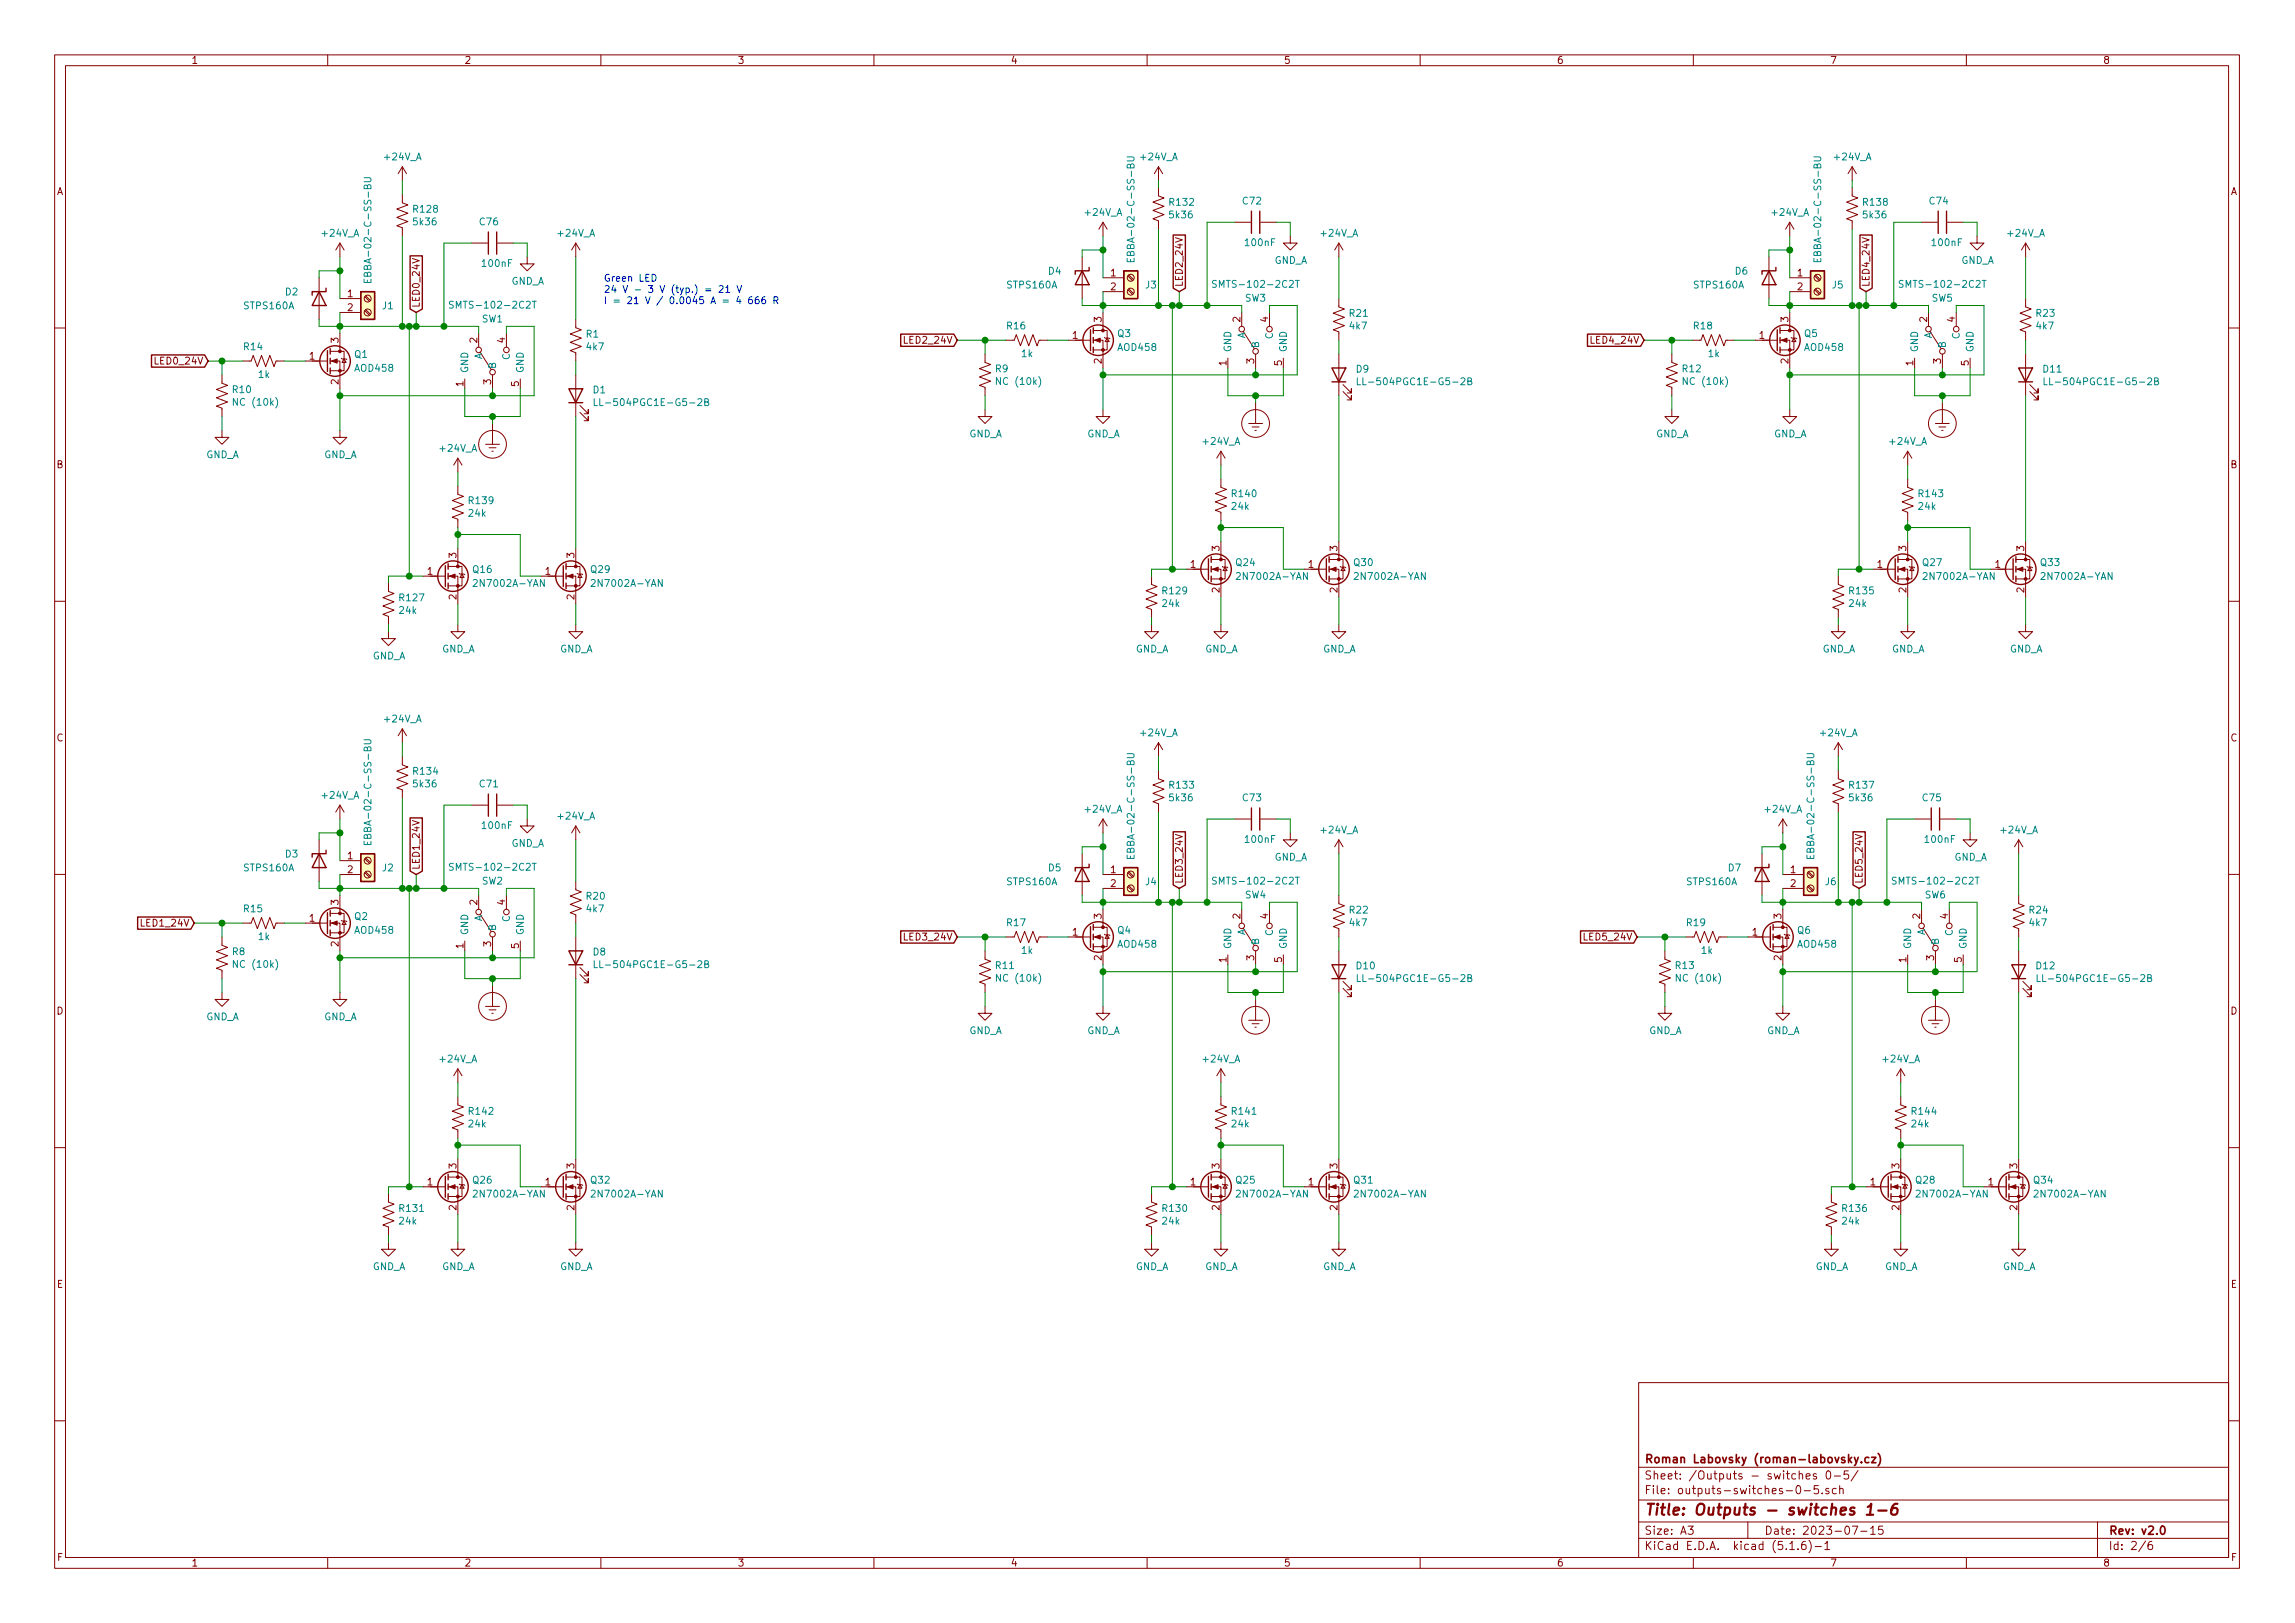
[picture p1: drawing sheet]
<svg xmlns="http://www.w3.org/2000/svg" width="420mm" height="297mm" viewBox="0 0 420 297" stroke-linecap="round" stroke-linejoin="round" font-family="sans-serif">
<defs><g id="words">
<text font-size="2.8" fill="#840000" x="301" y="277.3">Title: Outputs - switches 1-6</text>
<g font-size="2.1" fill="#840000">
<text x="301" y="267.8">Roman Labovsky (roman-labovsky.cz)</text>
<text x="301" y="273.5">File: outputs-switches-0-5.sch</text>
<text x="301" y="270.8">Sheet: /Outputs - switches 0-5/</text>
<text x="301" y="280.9">Size: A3</text>
<text x="323" y="280.9">Date: 2023-07-15</text>
<text x="386" y="280.9">Rev: v2.0</text>
<text x="301" y="283.7">KiCad E.D.A. kicad (5.1.6)-1</text>
<text x="386" y="283.7">Id: 2/6</text>
</g>
<g font-size="1.8" fill="#840000">
<text x="35" y="11.7">1</text>
<text x="85" y="11.7">2</text>
<text x="135" y="11.7">3</text>
<text x="185" y="11.7">4</text>
<text x="235" y="11.7">5</text>
<text x="285" y="11.7">6</text>
<text x="335" y="11.7">7</text>
<text x="385" y="11.7">8</text>
<text x="10.4" y="35.7">A</text>
<text x="408.4" y="35.7">A</text>
<text x="203.4" y="50.6">1</text>
<text x="203.4" y="53.1">2</text>
<text x="216.5" y="52.6" transform="rotate(-90 216.5 52.6)">LED2_24V</text>
<text x="329.1" y="50.6">1</text>
<text x="329.1" y="53.1">2</text>
<text x="342.3" y="52.6" transform="rotate(-90 342.3 52.6)">LED4_24V</text>
<text x="63.7" y="54.4">1</text>
<text x="63.7" y="56.9">2</text>
<text x="76.8" y="56.4" transform="rotate(-90 76.8 56.4)">LED0_24V</text>
<text x="201.7" y="58.9" transform="rotate(-90 201.7 58.9)">3</text>
<text x="227.1" y="58.9" transform="rotate(-90 227.1 58.9)">2</text>
<text x="232.2" y="58.9" transform="rotate(-90 232.2 58.9)">4</text>
<text x="327.4" y="58.9" transform="rotate(-90 327.4 58.9)">3</text>
<text x="352.8" y="58.9" transform="rotate(-90 352.8 58.9)">2</text>
<text x="357.9" y="58.9" transform="rotate(-90 357.9 58.9)">4</text>
<text x="56.7" y="65.8">1</text>
<text x="62" y="62.7" transform="rotate(-90 62 62.7)">3</text>
<text x="87.4" y="62.7" transform="rotate(-90 87.4 62.7)">2</text>
<text x="92.5" y="62.7" transform="rotate(-90 92.5 62.7)">4</text>
<text x="165.8" y="62.9">LED2_24V</text>
<text x="196.4" y="62">1</text>
<text x="291.5" y="62.9">LED4_24V</text>
<text x="322.1" y="62">1</text>
<text x="28.7" y="66.7">LED0_24V</text>
<text x="62" y="70.4" transform="rotate(-90 62 70.4)">2</text>
<text x="84.8" y="70.7" transform="rotate(-90 84.8 70.7)">1</text>
<text x="89.9" y="70.4" transform="rotate(-90 89.9 70.4)">3</text>
<text x="95" y="70.7" transform="rotate(-90 95 70.7)">5</text>
<text x="201.7" y="66.6" transform="rotate(-90 201.7 66.6)">2</text>
<text x="224.5" y="66.9" transform="rotate(-90 224.5 66.9)">1</text>
<text x="229.6" y="66.6" transform="rotate(-90 229.6 66.6)">3</text>
<text x="234.7" y="66.9" transform="rotate(-90 234.7 66.9)">5</text>
<text x="327.4" y="66.6" transform="rotate(-90 327.4 66.6)">2</text>
<text x="350.3" y="66.9" transform="rotate(-90 350.3 66.9)">1</text>
<text x="355.3" y="66.6" transform="rotate(-90 355.3 66.6)">3</text>
<text x="360.4" y="66.9" transform="rotate(-90 360.4 66.9)">5</text>
<text x="10.4" y="85.7">B</text>
<text x="408.4" y="85.7">B</text>
<text x="223.3" y="100.8" transform="rotate(-90 223.3 100.8)">3</text>
<text x="244.9" y="100.8" transform="rotate(-90 244.9 100.8)">3</text>
<text x="349" y="100.8" transform="rotate(-90 349 100.8)">3</text>
<text x="370.6" y="100.8" transform="rotate(-90 370.6 100.8)">3</text>
<text x="78.3" y="105.2">1</text>
<text x="83.6" y="102.1" transform="rotate(-90 83.6 102.1)">3</text>
<text x="99.8" y="105.2">1</text>
<text x="105.2" y="102.1" transform="rotate(-90 105.2 102.1)">3</text>
<text x="218" y="103.9">1</text>
<text x="239.5" y="103.9">1</text>
<text x="343.7" y="103.9">1</text>
<text x="365.3" y="103.9">1</text>
<text x="83.6" y="109.7" transform="rotate(-90 83.6 109.7)">2</text>
<text x="105.2" y="109.7" transform="rotate(-90 105.2 109.7)">2</text>
<text x="223.3" y="108.5" transform="rotate(-90 223.3 108.5)">2</text>
<text x="244.9" y="108.5" transform="rotate(-90 244.9 108.5)">2</text>
<text x="349" y="108.5" transform="rotate(-90 349 108.5)">2</text>
<text x="370.6" y="108.5" transform="rotate(-90 370.6 108.5)">2</text>
<text x="10.4" y="135.7">C</text>
<text x="408.4" y="135.7">C</text>
<text x="63.7" y="157.3">1</text>
<text x="63.7" y="159.8">2</text>
<text x="76.8" y="159.3" transform="rotate(-90 76.8 159.3)">LED1_24V</text>
<text x="203.4" y="159.8">1</text>
<text x="216.5" y="161.8" transform="rotate(-90 216.5 161.8)">LED3_24V</text>
<text x="327.8" y="159.8">1</text>
<text x="341" y="161.8" transform="rotate(-90 341 161.8)">LED5_24V</text>
<text x="62" y="165.6" transform="rotate(-90 62 165.6)">3</text>
<text x="87.4" y="165.6" transform="rotate(-90 87.4 165.6)">2</text>
<text x="92.5" y="165.6" transform="rotate(-90 92.5 165.6)">4</text>
<text x="203.4" y="162.3">2</text>
<text x="327.8" y="162.3">2</text>
<text x="26.1" y="169.6">LED1_24V</text>
<text x="56.7" y="168.7">1</text>
<text x="62" y="173.2" transform="rotate(-90 62 173.2)">2</text>
<text x="84.8" y="173.6" transform="rotate(-90 84.8 173.6)">1</text>
<text x="89.9" y="173.2" transform="rotate(-90 89.9 173.2)">3</text>
<text x="95" y="173.6" transform="rotate(-90 95 173.6)">5</text>
<text x="165.8" y="172.1">LED3_24V</text>
<text x="196.4" y="171.2">1</text>
<text x="201.7" y="168.2" transform="rotate(-90 201.7 168.2)">3</text>
<text x="227.1" y="168.2" transform="rotate(-90 227.1 168.2)">2</text>
<text x="232.2" y="168.2" transform="rotate(-90 232.2 168.2)">4</text>
<text x="290.3" y="172.1">LED5_24V</text>
<text x="320.8" y="171.2">1</text>
<text x="326.1" y="168.2" transform="rotate(-90 326.1 168.2)">3</text>
<text x="351.5" y="168.2" transform="rotate(-90 351.5 168.2)">2</text>
<text x="356.6" y="168.2" transform="rotate(-90 356.6 168.2)">4</text>
<text x="201.7" y="175.8" transform="rotate(-90 201.7 175.8)">2</text>
<text x="224.5" y="176.1" transform="rotate(-90 224.5 176.1)">1</text>
<text x="229.6" y="175.8" transform="rotate(-90 229.6 175.8)">3</text>
<text x="234.7" y="176.1" transform="rotate(-90 234.7 176.1)">5</text>
<text x="326.1" y="175.8" transform="rotate(-90 326.1 175.8)">2</text>
<text x="349" y="176.1" transform="rotate(-90 349 176.1)">1</text>
<text x="354.1" y="175.8" transform="rotate(-90 354.1 175.8)">3</text>
<text x="359.2" y="176.1" transform="rotate(-90 359.2 176.1)">5</text>
<text x="10.4" y="185.7">D</text>
<text x="408.4" y="185.7">D</text>
<text x="83.6" y="213.9" transform="rotate(-90 83.6 213.9)">3</text>
<text x="105.2" y="213.9" transform="rotate(-90 105.2 213.9)">3</text>
<text x="223.3" y="213.9" transform="rotate(-90 223.3 213.9)">3</text>
<text x="244.9" y="213.9" transform="rotate(-90 244.9 213.9)">3</text>
<text x="347.7" y="213.9" transform="rotate(-90 347.7 213.9)">3</text>
<text x="369.3" y="213.9" transform="rotate(-90 369.3 213.9)">3</text>
<text x="78.3" y="217">1</text>
<text x="83.6" y="221.5" transform="rotate(-90 83.6 221.5)">2</text>
<text x="99.8" y="217">1</text>
<text x="105.2" y="221.5" transform="rotate(-90 105.2 221.5)">2</text>
<text x="218" y="217">1</text>
<text x="223.3" y="221.5" transform="rotate(-90 223.3 221.5)">2</text>
<text x="239.5" y="217">1</text>
<text x="244.9" y="221.5" transform="rotate(-90 244.9 221.5)">2</text>
<text x="342.4" y="217">1</text>
<text x="347.7" y="221.5" transform="rotate(-90 347.7 221.5)">2</text>
<text x="364" y="217">1</text>
<text x="369.3" y="221.5" transform="rotate(-90 369.3 221.5)">2</text>
<text x="10.4" y="235.7">E</text>
<text x="408.4" y="235.7">E</text>
<text x="10.5" y="285.7">F</text>
<text x="35" y="286.7">1</text>
<text x="85" y="286.7">2</text>
<text x="135" y="286.7">3</text>
<text x="185" y="286.7">4</text>
<text x="235" y="286.7">5</text>
<text x="285" y="286.7">6</text>
<text x="335" y="286.7">7</text>
<text x="385" y="286.7">8</text>
<text x="408.5" y="285.7">F</text>
</g>
<g font-size="1.8" fill="#008484">
<text x="70.4" y="29.3">+24V_A</text>
<text x="208.9" y="29.3">+24V_A</text>
<text x="335.9" y="29.3">+24V_A</text>
<text x="75.8" y="38.9">R128</text>
<text x="75.8" y="41.2">5k36</text>
<text x="87.9" y="41.2">C76</text>
<text x="198.7" y="39.5">+24V_A</text>
<text x="214.2" y="37.7">R132</text>
<text x="214.2" y="40">5k36</text>
<text x="227.6" y="37.4">C72</text>
<text x="324.4" y="39.5">+24V_A</text>
<text x="341.2" y="37.7">R138</text>
<text x="341.2" y="40">5k36</text>
<text x="353.3" y="37.4">C74</text>
<text x="59" y="43.3">+24V_A</text>
<text x="102.2" y="43.3">+24V_A</text>
<text x="207.7" y="46.1" transform="rotate(-90 207.7 46.1)">EBBA-02-C-SS-BU</text>
<text x="228.1" y="45">100nF</text>
<text x="241.9" y="43.3">+24V_A</text>
<text x="333.4" y="46.1" transform="rotate(-90 333.4 46.1)">EBBA-02-C-SS-BU</text>
<text x="353.8" y="45">100nF</text>
<text x="367.6" y="43.3">+24V_A</text>
<text x="68" y="49.9" transform="rotate(-90 68 49.9)">EBBA-02-C-SS-BU</text>
<text x="88.4" y="48.9">100nF</text>
<text x="93.5" y="52.1">GND_A</text>
<text x="184.5" y="52.8">STPS160A</text>
<text x="192" y="50.3">D4</text>
<text x="209.8" y="52.8">J3</text>
<text x="223.2" y="52.7">SMTS-102-2C2T</text>
<text x="233.2" y="48.3">GND_A</text>
<text x="310.2" y="52.8">STPS160A</text>
<text x="317.7" y="50.3">D6</text>
<text x="335.5" y="52.8">J5</text>
<text x="348.9" y="52.7">SMTS-102-2C2T</text>
<text x="359" y="48.3">GND_A</text>
<text x="44.8" y="56.6">STPS160A</text>
<text x="52.3" y="54.1">D2</text>
<text x="70.1" y="56.6">J1</text>
<text x="83.5" y="56.5">SMTS-102-2C2T</text>
<text x="88.3" y="59">SW1</text>
<text x="228" y="55.2">SW3</text>
<text x="247.1" y="58">R21</text>
<text x="353.7" y="55.2">SW5</text>
<text x="372.8" y="58">R23</text>
<text x="44.7" y="64.1">R14</text>
<text x="64.9" y="65.5">Q1</text>
<text x="88.3" y="65.8" transform="rotate(-90 88.3 65.8)">A</text>
<text x="93.3" y="65.8" transform="rotate(-90 93.3 65.8)">C</text>
<text x="107.3" y="61.8">R1</text>
<text x="107.5" y="64.1">4k7</text>
<text x="184.4" y="60.3">R16</text>
<text x="187.1" y="65.4">1k</text>
<text x="204.6" y="61.7">Q3</text>
<text x="204.8" y="64.2">AOD458</text>
<text x="225.4" y="64.5" transform="rotate(-90 225.4 64.5)">GND</text>
<text x="228" y="62" transform="rotate(-90 228 62)">A</text>
<text x="230.5" y="63.8" transform="rotate(-90 230.5 63.8)">B</text>
<text x="233" y="62" transform="rotate(-90 233 62)">C</text>
<text x="235.6" y="64.5" transform="rotate(-90 235.6 64.5)">GND</text>
<text x="247.2" y="60.3">4k7</text>
<text x="310.1" y="60.3">R18</text>
<text x="312.8" y="65.4">1k</text>
<text x="330.4" y="61.7">Q5</text>
<text x="330.5" y="64.2">AOD458</text>
<text x="351.2" y="64.5" transform="rotate(-90 351.2 64.5)">GND</text>
<text x="353.7" y="62" transform="rotate(-90 353.7 62)">A</text>
<text x="356.2" y="63.8" transform="rotate(-90 356.2 63.8)">B</text>
<text x="358.8" y="62" transform="rotate(-90 358.8 62)">C</text>
<text x="361.3" y="64.5" transform="rotate(-90 361.3 64.5)">GND</text>
<text x="372.9" y="60.3">4k7</text>
<text x="42.6" y="71.9">R10</text>
<text x="47.4" y="69.2">1k</text>
<text x="65.1" y="68">AOD458</text>
<text x="85.7" y="68.3" transform="rotate(-90 85.7 68.3)">GND</text>
<text x="90.8" y="67.6" transform="rotate(-90 90.8 67.6)">B</text>
<text x="95.9" y="68.3" transform="rotate(-90 95.9 68.3)">GND</text>
<text x="108.6" y="72">D1</text>
<text x="182.3" y="68.1">R9</text>
<text x="182.9" y="70.4">NC (10k)</text>
<text x="248.3" y="68.2">D9</text>
<text x="250.2" y="70.5">LL-504PGC1E-G5-2B</text>
<text x="308.1" y="68.1">R12</text>
<text x="308.6" y="70.4">NC (10k)</text>
<text x="374.1" y="68.2">D11</text>
<text x="375.9" y="70.5">LL-504PGC1E-G5-2B</text>
<text x="43.2" y="74.3">NC (10k)</text>
<text x="110.5" y="74.3">LL-504PGC1E-G5-2B</text>
<text x="37.7" y="83.9">GND_A</text>
<text x="59.3" y="83.9">GND_A</text>
<text x="80.6" y="82.7">+24V_A</text>
<text x="177.4" y="80">GND_A</text>
<text x="199" y="80">GND_A</text>
<text x="220.3" y="81.4">+24V_A</text>
<text x="303.1" y="80">GND_A</text>
<text x="324.7" y="80">GND_A</text>
<text x="346" y="81.4">+24V_A</text>
<text x="85.9" y="94.6">24k</text>
<text x="86" y="92.3">R139</text>
<text x="225.6" y="93.3">24k</text>
<text x="225.7" y="91">R140</text>
<text x="351.3" y="93.3">24k</text>
<text x="351.4" y="91">R143</text>
<text x="86.6" y="104.9">Q16</text>
<text x="87.3" y="107.4">2N7002A-YAN</text>
<text x="108.2" y="104.9">Q29</text>
<text x="108.9" y="107.4">2N7002A-YAN</text>
<text x="226.3" y="103.6">Q24</text>
<text x="227" y="106.1">2N7002A-YAN</text>
<text x="247.9" y="103.6">Q30</text>
<text x="248.6" y="106.1">2N7002A-YAN</text>
<text x="352.1" y="103.6">Q27</text>
<text x="352.7" y="106.1">2N7002A-YAN</text>
<text x="373.7" y="103.6">Q33</text>
<text x="374.3" y="106.1">2N7002A-YAN</text>
<text x="73.2" y="112.4">24k</text>
<text x="73.3" y="110">R127</text>
<text x="212.9" y="111.1">24k</text>
<text x="213" y="108.8">R129</text>
<text x="338.6" y="111.1">24k</text>
<text x="338.7" y="108.8">R135</text>
<text x="80.8" y="119.4">GND_A</text>
<text x="102.4" y="119.4">GND_A</text>
<text x="207.8" y="119.4">GND_A</text>
<text x="220.5" y="119.4">GND_A</text>
<text x="242.1" y="119.4">GND_A</text>
<text x="333.6" y="119.4">GND_A</text>
<text x="346.3" y="119.4">GND_A</text>
<text x="367.9" y="119.4">GND_A</text>
<text x="68.1" y="120.7">GND_A</text>
<text x="70.4" y="132.2">+24V_A</text>
<text x="208.9" y="134.8">+24V_A</text>
<text x="333.3" y="134.8">+24V_A</text>
<text x="75.8" y="141.8">R134</text>
<text x="59" y="146.2">+24V_A</text>
<text x="75.8" y="144.1">5k36</text>
<text x="87.9" y="144.1">C71</text>
<text x="102.2" y="150">+24V_A</text>
<text x="198.7" y="148.7">+24V_A</text>
<text x="214.2" y="144.3">R133</text>
<text x="214.2" y="146.6">5k36</text>
<text x="227.6" y="146.6">C73</text>
<text x="323.2" y="148.7">+24V_A</text>
<text x="338.7" y="144.3">R137</text>
<text x="338.7" y="146.6">5k36</text>
<text x="352" y="146.6">C75</text>
<text x="68" y="152.7" transform="rotate(-90 68 152.7)">EBBA-02-C-SS-BU</text>
<text x="88.4" y="151.7">100nF</text>
<text x="93.5" y="155">GND_A</text>
<text x="207.7" y="155.3" transform="rotate(-90 207.7 155.3)">EBBA-02-C-SS-BU</text>
<text x="228.1" y="154.3">100nF</text>
<text x="241.9" y="152.5">+24V_A</text>
<text x="332.2" y="155.3" transform="rotate(-90 332.2 155.3)">EBBA-02-C-SS-BU</text>
<text x="352.6" y="154.3">100nF</text>
<text x="366.3" y="152.5">+24V_A</text>
<text x="44.8" y="159.5">STPS160A</text>
<text x="52.3" y="156.9">D3</text>
<text x="70.1" y="159.5">J2</text>
<text x="83.5" y="159.3">SMTS-102-2C2T</text>
<text x="88.3" y="161.9">SW2</text>
<text x="192" y="159.5">D5</text>
<text x="223.2" y="161.9">SMTS-102-2C2T</text>
<text x="233.2" y="157.5">GND_A</text>
<text x="316.4" y="159.5">D7</text>
<text x="347.6" y="161.9">SMTS-102-2C2T</text>
<text x="357.7" y="157.5">GND_A</text>
<text x="44.7" y="167">R15</text>
<text x="107.4" y="164.7">R20</text>
<text x="107.5" y="167">4k7</text>
<text x="184.5" y="162">STPS160A</text>
<text x="209.8" y="162">J4</text>
<text x="228" y="164.4">SW4</text>
<text x="247.1" y="167.2">R22</text>
<text x="308.9" y="162">STPS160A</text>
<text x="334.2" y="162">J6</text>
<text x="352.4" y="164.4">SW6</text>
<text x="371.6" y="167.2">R24</text>
<text x="47.4" y="172">1k</text>
<text x="64.9" y="168.4">Q2</text>
<text x="65.1" y="170.9">AOD458</text>
<text x="85.7" y="171.2" transform="rotate(-90 85.7 171.2)">GND</text>
<text x="88.3" y="168.7" transform="rotate(-90 88.3 168.7)">A</text>
<text x="90.8" y="170.5" transform="rotate(-90 90.8 170.5)">B</text>
<text x="93.3" y="168.7" transform="rotate(-90 93.3 168.7)">C</text>
<text x="95.9" y="171.2" transform="rotate(-90 95.9 171.2)">GND</text>
<text x="184.4" y="169.5">R17</text>
<text x="204.6" y="170.9">Q4</text>
<text x="204.8" y="173.4">AOD458</text>
<text x="225.4" y="173.7" transform="rotate(-90 225.4 173.7)">GND</text>
<text x="228" y="171.2" transform="rotate(-90 228 171.2)">A</text>
<text x="230.5" y="173" transform="rotate(-90 230.5 173)">B</text>
<text x="233" y="171.2" transform="rotate(-90 233 171.2)">C</text>
<text x="235.6" y="173.7" transform="rotate(-90 235.6 173.7)">GND</text>
<text x="247.2" y="169.5">4k7</text>
<text x="308.9" y="169.5">R19</text>
<text x="329.1" y="170.9">Q6</text>
<text x="329.2" y="173.4">AOD458</text>
<text x="349.9" y="173.7" transform="rotate(-90 349.9 173.7)">GND</text>
<text x="352.4" y="171.2" transform="rotate(-90 352.4 171.2)">A</text>
<text x="355" y="173" transform="rotate(-90 355 173)">B</text>
<text x="357.5" y="171.2" transform="rotate(-90 357.5 171.2)">C</text>
<text x="360" y="173.7" transform="rotate(-90 360 173.7)">GND</text>
<text x="371.6" y="169.5">4k7</text>
<text x="42.6" y="174.8">R8</text>
<text x="43.2" y="177.1">NC (10k)</text>
<text x="108.6" y="174.9">D8</text>
<text x="110.5" y="177.2">LL-504PGC1E-G5-2B</text>
<text x="182.3" y="177.4">R11</text>
<text x="182.9" y="179.7">NC (10k)</text>
<text x="187.1" y="174.6">1k</text>
<text x="248.4" y="177.4">D10</text>
<text x="250.2" y="179.7">LL-504PGC1E-G5-2B</text>
<text x="306.8" y="177.4">R13</text>
<text x="307.4" y="179.7">NC (10k)</text>
<text x="311.5" y="174.6">1k</text>
<text x="372.8" y="177.4">D12</text>
<text x="374.7" y="179.7">LL-504PGC1E-G5-2B</text>
<text x="37.7" y="186.7">GND_A</text>
<text x="59.3" y="186.7">GND_A</text>
<text x="177.4" y="189.3">GND_A</text>
<text x="199" y="189.3">GND_A</text>
<text x="301.8" y="189.3">GND_A</text>
<text x="323.4" y="189.3">GND_A</text>
<text x="80.6" y="194.4">+24V_A</text>
<text x="220.3" y="194.4">+24V_A</text>
<text x="344.8" y="194.4">+24V_A</text>
<text x="85.9" y="206.3">24k</text>
<text x="86" y="204">R142</text>
<text x="225.6" y="206.3">24k</text>
<text x="225.7" y="204">R141</text>
<text x="350" y="206.3">24k</text>
<text x="350.1" y="204">R144</text>
<text x="73.3" y="221.8">R131</text>
<text x="86.6" y="216.6">Q26</text>
<text x="87.3" y="219.2">2N7002A-YAN</text>
<text x="108.2" y="216.6">Q32</text>
<text x="108.9" y="219.2">2N7002A-YAN</text>
<text x="213" y="221.8">R130</text>
<text x="226.3" y="216.6">Q25</text>
<text x="227" y="219.2">2N7002A-YAN</text>
<text x="247.9" y="216.6">Q31</text>
<text x="248.6" y="219.2">2N7002A-YAN</text>
<text x="337.4" y="221.8">R136</text>
<text x="350.8" y="216.6">Q28</text>
<text x="351.5" y="219.2">2N7002A-YAN</text>
<text x="372.4" y="216.6">Q34</text>
<text x="373" y="219.2">2N7002A-YAN</text>
<text x="73.2" y="224.1">24k</text>
<text x="212.9" y="224.1">24k</text>
<text x="337.3" y="224.1">24k</text>
<text x="68.1" y="232.4">GND_A</text>
<text x="80.8" y="232.4">GND_A</text>
<text x="102.4" y="232.4">GND_A</text>
<text x="207.8" y="232.4">GND_A</text>
<text x="220.5" y="232.4">GND_A</text>
<text x="242.1" y="232.4">GND_A</text>
<text x="332.3" y="232.4">GND_A</text>
<text x="345" y="232.4">GND_A</text>
<text x="366.6" y="232.4">GND_A</text>
</g>
<g font-size="1.8" fill="#0000c2">
<text x="110.5" y="51.5">Green LED</text>
<text x="110.5" y="53.6">24 V - 3 V (typ.) = 21 V</text>
<text x="110.5" y="55.7">I = 21 V / 0.0045 A = 4 666 R</text>
</g>
</g></defs>
<g fill="none" stroke="#840000" stroke-width=".18">
<path d="M10 10h400v277h-400zM12 12h396v273.1h-396zM60 10v2M110 10v2M160 10v2M210 10v2M260 10v2M310 10v2M360 10v2M73.7 35.6v1.5l1 .4-2.1 .8 2.1 .7-2.1 .8 2.1 .7-2.1 .8 1.1 .4v1.5M73.7 30.5l-.8 1.3M73.7 30.5v2.6"/>
<path d="M73.7 30.5l.7 1.3M212.1 34.3v1.6l1 .3-2 .8 2 .8-2 .7 2 .8-2 .7 1 .4v1.5M212.1 30.5v2.6M212.1 30.5l-.8 1.3M212.1 30.5l.8 1.3M339.1 34.3v1.6l1 .3-2 .8 2 .8-2 .7 2 .8-2 .7 1 .4v1.5M339.1 30.5l-.8 1.3M339.1 30.5v2.6M339.1 30.5l.8 1.3M58.4 50.8v7.7M62.2 44.5v2.5M62.2 54.6h3.8"/>
<path d="M62.2 57.2h3.8M62.2 44.5l-.7 1.3M62.2 44.5l.8 1.3M66.8 56.9l.8 .8M66.8 54.3l.8 .9M67 56.7l.8 .8M67 54.1l.8 .9M86.4 44.5h2.9M91.1 44.5h2.9M96.5 47v1.3h1.3l-1.3 1.3-1.3-1.3h1.3M105.4 58.5v1.5l1 .4-2 .7 2 .8-2 .7 2 .8-2 .8 1 .4v1.5M105.4 44.5v2.5"/>
<path d="M105.4 44.5l-.8 1.3M105.4 44.5l.8 1.3M198.1 47v7.6M201.9 40.7v2.5M201.9 57.2v3.3M201.9 50.8h3.8M201.9 53.4h3.8M201.9 40.7l-.7 1.2M201.9 40.7l.8 1.2M206.5 53l.8 .9M206.5 50.5l.8 .8M206.7 52.9l.8 .8"/>
<path d="M206.7 50.3l.8 .9M226.1 40.7h2.9M227.3 57.2v2.5M230.8 40.7h2.9M232.4 57.2v2.5M236.2 43.2v1.3h1.3l-1.3 1.3-1.3-1.3h1.3M245.1 54.6v1.6l1 .4-2 .7 2 .8-2 .7 2 .8-2 .8 1 .3v1.6M245.1 44.5v2.5M245.1 44.5l-.8 1.3M245.1 44.5l.8 1.3M323.8 47v7.6M327.7 40.7v2.5"/>
<path d="M327.7 57.2v3.3M327.7 50.8h3.8M327.7 53.4h3.8M327.7 40.7l-.8 1.2M327.7 40.7l.7 1.2M332.2 53l.9 .9M332.2 50.5l.9 .8M332.4 52.9l.8 .8M332.4 50.3l.8 .9M351.8 40.7h2.9M353.1 57.2v2.5M356.5 40.7h2.9"/>
<path d="M358.1 57.2v2.5M361.9 43.2v1.3h1.3l-1.3 1.3-1.2-1.3h1.2M370.8 54.6v1.6l1.1 .4-2.1 .7 2.1 .8-2.1 .7 2.1 .8-2.1 .8 1 .3v1.6M370.8 44.5v2.5M370.8 44.5l-.7 1.3M370.8 44.5l.8 1.3M10 60h2M40.6 68.6v1.5l1.1 .4-2.1 .8 2.1 .7-2.1 .8 2.1 .8-2.1 .7 1 .4v1.5M40.6 78.8v1.2h1.3l-1.3 1.3-1.2-1.3h1.2M44.4 66.1h1.6l.4-1 .7 2 .8-2 .7 2 .8-2 .8 2 .3-1h1.6M55.9 66.1h4M60.5 66.1h1.7v5.1"/>
<path d="M60.5 64.3h2.5v3.6h-2.5M62.2 78.8v1.2h1.3l-1.3 1.3-1.2-1.3h1.2M62.2 61v3.3M62.5 65.6l.1 .1h.8l.1 .1M63 65.7l.4 .6h-.8zM85.1 69.4v1.8M87.6 61v2.5M87.9 64.4l2 3.2M90.2 68.6v2.6M90.2 77.5v3.8M92.7 61v2.5M105.4 68.6v7.6"/>
<path d="M106.2 75.5l1.5 1.5v-.8v.8h-.8M106.2 74.2l1.5 1.5v-.7v.7h-.8M180.3 64.8v1.5l1.1 .4-2.1 .8 2.1 .7-2.1 .8 2.1 .8-2.1 .7 1 .4v1.5M180.3 75v1.2h1.3l-1.3 1.3-1.2-1.3h1.2M184.1 62.3h1.6l.4-1 .7 2 .8-2 .7 2 .8-2 .8 2 .3-1h1.6M195.6 62.3h4M200.2 62.3h1.7v5M200.2 60.5h2.5v3.5h-2.5M201.9 75v1.2h1.3l-1.3 1.3-1.2-1.3h1.2M202.2 61.8l.1 .1h.8l.1 .1M202.7 61.9l.4 .6h-.8zM224.8 65.5v1.8"/>
<path d="M227.6 60.6l2 3.2M228.6 77.5h2.5M229.2 78.1h1.3M229.7 78.8h.3M229.9 64.8v2.5M229.9 73.7v3.8M245.1 64.8v7.6M245.9 71.7l1.5 1.5v-.8v.8h-.8M245.9 70.4l1.5 1.5v-.7v.7h-.8M306.1 64.8v1.5l1 .4-2 .8 2 .7-2 .8 2 .8-2 .7 1 .4v1.5M306.1 75v1.2h1.2l-1.2 1.3-1.3-1.3h1.3M309.9 62.3h1.5l.4-1 .7 2 .8-2 .8 2 .7-2 .8 2 .4-1h1.5"/>
<path d="M321.3 62.3h4.1M325.9 62.3h1.8v5M325.9 60.5h2.5v3.5h-2.5M327.7 75v1.2h1.2l-1.2 1.3-1.3-1.3h1.3M327.9 61.8l.1 .1h.8l.1 .1M328.4 61.9l.4 .6h-.8zM350.5 65.5v1.8M353.3 60.6l2 3.2M354.3 77.5h2.6M355 78.1h1.2M355.5 78.8h.2M355.6 64.8v2.5"/>
<path d="M355.6 73.7v3.8M370.8 64.8v7.6M371.6 71.7l1.5 1.5v-.8v.8h-.7M371.6 70.4l1.5 1.5v-.7v.7h-.7M408 60h2M83.8 88.9v1.6l1 .3-2 .8 2 .8-2 .7 2 .8-2 .8 1 .3v1.6M83.8 83.9v2.5M83.8 83.9l-.7 1.2M83.8 83.9l.8 1.2M88.9 81.3h2.5M89.5 82h1.3M90 82.6h.3"/>
<path d="M223.5 87.7v1.5l1 .4-2 .7 2 .8-2 .8 2 .7-2 .8 1 .4v1.5M223.5 82.6v2.5M223.5 99.1v3.3M223.5 82.6l-.7 1.3M223.5 82.6l.8 1.3M245.1 99.1v3.3M349.2 87.7v1.5l1.1 .4-2.1 .7 2.1 .8-2.1 .8 2.1 .7-2.1 .8 1 .4v1.5M349.2 82.6v2.5M349.2 99.1v3.3M349.2 82.6l-.7 1.3M349.2 82.6l.8 1.3M370.8 99.1v3.3"/>
<path d="M10 110h2M71.1 115.6v1.3h1.3l-1.3 1.2-1.3-1.2h1.3M71.1 106.7v1.5l1 .4-2 .8 2 .7-2 .8 2 .8-2 .7 1 .4v1.5M77.5 105.4h4M82 105.4h1.8v5.1M82 103.7h2.6v3.5h-2.6M83.8 114.3v1.3h1.3l-1.3 1.3-1.3-1.3h1.3M83.8 100.4v3.3M84.1 104.9l.1 .2h.8l.1 .1M84.6 105.1l.4 .6h-.8zM99.1 105.4h4M103.6 105.4h1.8v5.1"/>
<path d="M103.6 103.7h2.6v3.5h-2.6M105.4 114.3v1.3h1.3l-1.3 1.3-1.3-1.3h1.3M105.4 100.4v3.3M105.7 104.9l.1 .2h.8l.1 .1M106.2 105.1l.4 .6h-.8zM210.8 114.3v1.3h1.3l-1.3 1.3-1.3-1.3h1.3M210.8 105.4v1.6l1 .4-2 .7 2 .8-2 .7 2 .8-2 .8 1 .3v1.6M217.2 104.2h4M221.7 104.2h1.8v5.1M221.7 102.4h2.6v3.6h-2.6M223.5 114.3v1.3h1.3l-1.3 1.3-1.3-1.3h1.3M223.8 103.7l.1 .1h.8l.1 .1"/>
<path d="M224.3 103.8l.4 .6h-.8zM238.8 104.2h4M243.3 104.2h1.8v5.1M243.3 102.4h2.6v3.6h-2.6M245.1 114.3v1.3h1.3l-1.3 1.3-1.3-1.3h1.3M245.4 103.7l.1 .1h.8l.1 .1M245.9 103.8l.4 .6h-.8zM336.5 105.4v1.6l1.1 .4-2.1 .7 2.1 .8-2.1 .7 2.1 .8-2.1 .8 1 .3v1.6M336.5 114.3v1.3h1.3l-1.3 1.3-1.2-1.3h1.2M342.9 104.2h4.1M347.5 104.2h1.7v5.1M347.5 102.4h2.5v3.6h-2.5"/>
<path d="M349.2 114.3v1.3h1.3l-1.3 1.3-1.2-1.3h1.2M349.5 103.7l.1 .1h.8l.1 .1M350 103.8l.4 .6h-.8zM364.5 104.2h4.1M369.1 104.2h1.7v5.1M369.1 102.4h2.5v3.6h-2.5M370.8 114.3v1.3h1.3l-1.3 1.3-1.2-1.3h1.2M371.1 103.7l.1 .1h.8l.1 .1M371.6 103.8l.4 .6h-.8zM408 110h2M73.7 138.5v1.5l1 .4-2.1 .7 2.1 .8-2.1 .8 2.1 .7-2.1 .8 1.1 .4v1.5M73.7 133.4v2.5"/>
<path d="M73.7 133.4l-.8 1.3M73.7 133.4l.7 1.3M212.1 135.9v2.6M212.1 135.9l-.8 1.3M212.1 135.9l.8 1.3M336.5 135.9v2.6M336.5 135.9l-.7 1.3M336.5 135.9l.8 1.3M58.4 153.7v7.6M62.2 147.4v2.5M62.2 147.4l-.7 1.2M62.2 147.4l.8 1.2"/>
<path d="M62.2 157.5h3.8M66.8 159.7l.8 .9M66.8 157.2l.8 .8M67 159.5l.8 .9M67 157l.8 .8M86.4 147.4h2.9M91.1 147.4h2.9M96.5 149.9v1.3h1.3l-1.3 1.2-1.3-1.2h1.3M105.4 151.2v2.5M105.4 151.2l-.8 1.2M105.4 151.2l.8 1.2M198.1 156.2v7.7"/>
<path d="M201.9 149.9v2.5M201.9 149.9l-.7 1.3M201.9 149.9l.8 1.3M206.5 159.7l.8 .9M206.7 159.5l.8 .9M212.1 141v1.5l1 .4-2 .8 2 .7-2 .8 2 .8-2 .7 1 .4v1.5M226.1 149.9h2.9M230.8 149.9h2.9M236.2 152.4v1.3h1.3l-1.3 1.3-1.3-1.3h1.3M245.1 153.7v2.5M245.1 153.7l-.8 1.3M245.1 153.7l.8 1.3"/>
<path d="M322.6 156.2v7.7M326.4 149.9l-.8 1.3M326.4 149.9v2.5M326.4 149.9l.8 1.3M330.9 159.7l.9 .9M331.1 159.5l.9 .9M336.5 141v1.5l1.1 .4-2.1 .8 2.1 .7-2.1 .8 2.1 .8-2.1 .7 1 .4v1.5M350.5 149.9h2.9M355.2 149.9h2.9M360.7 152.4v1.3h1.2l-1.2 1.3-1.3-1.3h1.3M369.6 153.7v2.5M369.6 153.7l-.8 1.3"/>
<path d="M369.6 153.7l.7 1.3M10 160h2M40.6 171.5v1.5l1.1 .4-2.1 .8 2.1 .7-2.1 .8 2.1 .7-2.1 .8 1 .4v1.5M44.4 168.9h1.6l.4-1 .7 2.1 .8-2.1 .7 2.1 .8-2.1 .8 2.1 .3-1.1h1.6M55.9 168.9h4M60.5 168.9h1.7v5.1M60.5 167.2h2.5v3.5h-2.5M62.2 160.1h3.8M62.2 163.9v3.3M62.5 168.4l.1 .2h.8l.1 .1M63 168.6l.4 .6h-.8zM85.1 172.2v1.8"/>
<path d="M87.6 163.9v2.5M87.9 167.3l2 3.2M90.2 171.5v2.5M92.7 163.9v2.5M105.4 161.3v1.6l1 .3-2 .8 2 .8-2 .7 2 .8-2 .7 1 .4v1.5M105.4 171.5v7.6M106.2 178.3l1.5 1.6v-.8v.8h-.8M106.2 177.1l1.5 1.5v-.8v.8h-.8M180.3 174v1.6l1.1 .3-2.1 .8 2.1 .8-2.1 .7 2.1 .8-2.1 .7 1 .4v1.5M184.1 171.5h1.6l.4-1 .7 2 .8-2 .7 2 .8-2 .8 2 .3-1h1.6M195.6 171.5h4M200.2 171.5h1.7v5.1"/>
<path d="M200.2 169.7h2.5v3.6h-2.5M201.9 160.1h3.8M201.9 162.6h3.8M201.9 166.4v3.3M202.2 171l.1 .1h.8l.1 .1M202.7 171.1l.4 .6h-.8zM206.5 162.3l.8 .8M206.7 162.1l.8 .8M224.8 174.8v1.8M227.3 166.4v2.5M227.6 169.8l2 3.2M229.9 174v2.6"/>
<path d="M232.4 166.4v2.5M245.1 163.9v1.5l1 .4-2 .7 2 .8-2 .8 2 .7-2 .8 1 .4v1.5M245.1 174v7.6M245.9 179.6l1.5 1.5v-.7v.7h-.8M304.8 174v1.6l1 .3-2 .8 2 .8-2 .7 2 .8-2 .7 1 .4v1.5M308.6 171.5h1.5l.4-1 .8 2 .7-2 .8 2 .8-2 .7 2 .4-1h1.5M320 171.5h4.1M324.6 171.5h1.8v5.1M324.6 169.7h2.6v3.6h-2.6M326.4 160.1h3.8M326.4 162.6h3.8M326.4 166.4v3.3"/>
<path d="M326.6 171l.2 .1h.7l.2 .1M327.2 171.1l.3 .6h-.7zM330.9 162.3l.9 .8M331.1 162.1l.9 .8M349.2 174.8v1.8M351.8 166.4v2.5M352 169.8l2.1 3.2M354.3 174v2.6M356.9 166.4v2.5M369.6 163.9v1.5l1 .4-2 .7 2 .8-2 .8 2 .7-2 .8 1 .4v1.5M369.6 174v7.6M370.3 179.6l1.6 1.5v-.7v.7h-.8"/>
<path d="M408 160h2M40.6 181.6v1.3h1.3l-1.3 1.3-1.2-1.3h1.2M62.2 181.6v1.3h1.3l-1.3 1.3-1.2-1.3h1.2M83.8 195.6v2.6M83.8 195.6l-.7 1.3M83.8 195.6l.8 1.3M88.9 184.2h2.5M89.5 184.8h1.3M90 185.5h.3M90.2 180.4v3.8M180.3 184.2v1.3h1.3l-1.3 1.2-1.2-1.2h1.2M201.9 184.2v1.3h1.3l-1.3 1.2-1.2-1.2h1.2"/>
<path d="M223.5 195.6v2.6M223.5 195.6l-.7 1.3M223.5 195.6l.8 1.3M228.6 186.7h2.5M229.2 187.4h1.3M229.7 188h.3M229.9 182.9v3.8M245.9 180.9l1.5 1.5v-.8v.8h-.8M304.8 184.2v1.3h1.3l-1.3 1.2-1.3-1.2h1.3M326.4 184.2v1.3h1.3l-1.3 1.2-1.3-1.2h1.3M348 195.6v2.6M348 195.6l-.8 1.3"/>
<path d="M348 195.6l.7 1.3M353.1 186.7h2.5M353.7 187.4h1.3M354.2 188h.3M354.3 182.9v3.8M370.3 180.9l1.6 1.5v-.8v.8h-.8M10 210h2M71.1 218.5v1.5l1 .4-2 .7 2 .8-2 .8 2 .7-2 .8 1 .4v1.5M77.5 217.2h4M82 217.2h1.8v5.1M82 215.4h2.6v3.6h-2.6M83.8 200.7v1.5l1 .4-2 .8 2 .7-2 .8 2 .7-2 .8 1 .4v1.5"/>
<path d="M83.8 212.1v3.3M84.1 216.7l.1 .1h.8l.1 .2M84.6 216.8l.4 .7h-.8zM99.1 217.2h4M103.6 217.2h1.8v5.1M103.6 215.4h2.6v3.6h-2.6M105.4 212.1v3.3M105.7 216.7l.1 .1h.8l.1 .2M106.2 216.8l.4 .7h-.8zM210.8 218.5v1.5l1 .4-2 .7 2 .8-2 .8 2 .7-2 .8 1 .4v1.5M217.2 217.2h4M221.7 217.2h1.8v5.1"/>
<path d="M221.7 215.4h2.6v3.6h-2.6M223.5 200.7v1.5l1 .4-2 .8 2 .7-2 .8 2 .7-2 .8 1 .4v1.5M223.5 212.1v3.3M223.8 216.7l.1 .1h.8l.1 .2M224.3 216.8l.4 .7h-.8zM238.8 217.2h4M243.3 217.2h1.8v5.1M243.3 215.4h2.6v3.6h-2.6M245.1 212.1v3.3M245.4 216.7l.1 .1h.8l.1 .2M245.9 216.8l.4 .7h-.8zM335.3 218.5v1.5l1 .4-2 .7 2 .8-2 .8 2 .7-2 .8 1 .4v1.5"/>
<path d="M341.6 217.2h4.1M346.2 217.2h1.8v5.1M346.2 215.4h2.5v3.6h-2.5M348 200.7v1.5l1 .4-2 .8 2 .7-2 .8 2 .7-2 .8 1 .4v1.5M348 212.1v3.3M348.2 216.7l.2 .1h.7l.1 .2M348.7 216.8l.4 .7h-.7zM363.2 217.2h4.1M367.8 217.2h1.8v5.1M367.8 215.4h2.5v3.6h-2.5M369.6 212.1v3.3M369.8 216.7l.2 .1h.7l.1 .2"/>
<path d="M370.3 216.8l.4 .7h-.7zM408 210h2M71.1 227.4v1.2h1.3l-1.3 1.3-1.3-1.3h1.3M83.8 227.4v1.2h1.3l-1.3 1.3-1.3-1.3h1.3M105.4 227.4v1.2h1.3l-1.3 1.3-1.3-1.3h1.3M210.8 227.4v1.2h1.3l-1.3 1.3-1.3-1.3h1.3M223.5 227.4v1.2h1.3l-1.3 1.3-1.3-1.3h1.3M245.1 227.4v1.2h1.3l-1.3 1.3-1.3-1.3h1.3M335.3 227.4v1.2h1.2l-1.2 1.3-1.3-1.3h1.3M348 227.4v1.2h1.2l-1.2 1.3-1.3-1.3h1.3M369.6 227.4v1.2h1.2l-1.2 1.3-1.3-1.3h1.3M300 253h108v32.1h-108z"/>
<path d="M10 260h2M300 278.5h108M300 274.5h108M300 268.5h108M309 279.3h1l-.5 .6 .4 .1v.7l-.2 .1-.7-.1M320 278.5v3M329 272l.3-.1a.94 .94 0 0 1 0 1.5 .79 .79 0 0 1-.3-1.4zM330.3 272.8h1.1M330.7 270.2l.7-.1-.1-.3-.4-.1-.2 .2v.7h.6M332.5 269.8l-.3-.1-.2 .2v.2l.5 .2v.3h-.5M332.9 271.9h-.7l-.1 .7 .2-.1h.5l.1 .3v.5l-.2 .1-.6-.1M333.6 273.3v.1"/>
<path d="M334.4 269.4l.4-.2a.94 .94 0 0 1 0 1.5 .82 .82 0 0 1-.4-1.3zM334.8 272.5l-.4-.1-.2 .2 .1 .2 .5 .2v.3h-.6M335.8 270.1h1.2M336.2 272.5l-.5-.1-.2 .3 .1 .6h.6M336.8 272.5l.2-.1 .4 .1v.9M336.8 271.9v1.5M338.4 269.2h-.7l-.1 .7 .2-.1h.5l.2 .3-.1 .5-.2 .1-.6-.1M339.1 279.3h1l-.6 1.5M340.2 269.1l-1.3 2M342.5 279.7l.4-.4v1.5M344.7 279.3h-.7l-.1 .7 .2-.1h.5l.2 .3-.1 .5-.3 .1-.5-.1M384 278.5v6.6"/>
<path d="M408 260h2M60 285.1v1.9M110 285.1v1.9M160 285.1v1.9M210 285.1v1.9M260 285.1v1.9M300 281.5h108M310 285.1v1.9M327.7 283.6h.8M329.2 283.5v.1M330.5 282.1a.59 .59 0 0 0-.7 .6v.6l.1 .2 .5 .1 .2-.1 .1-.5-.2-.3h-.4l-.3 .3M331.2 281.9a1.71 1.71 0 0 1 0 2.3"/>
<path d="M332.3 283h1.2M334.1 282.5l.4-.4v1.5M334.1 283.6h.8M340.7 280.2h1.1M342.5 280.8h.8M360 285.1v1.9M392.8 282l-1.3 2M394 282.1l-.5 .1a.96 .96 0 0 0 0 1.4l.5-.1 .1-.5-.3-.3h-.4l-.2 .3"/>
<circle cx="67.3" cy="57.2" r=".63"/>
<circle cx="67.3" cy="54.6" r=".63"/>
<circle cx="207" cy="53.4" r=".63"/>
<circle cx="207" cy="50.8" r=".63"/>
<circle cx="332.7" cy="50.8" r=".63"/>
<circle cx="332.7" cy="53.4" r=".63"/>
<circle cx="87.6" cy="64" r=".51"/>
<circle cx="90.2" cy="68.1" r=".51"/>
<circle cx="92.7" cy="64" r=".51"/>
<circle cx="227.3" cy="60.2" r=".51"/>
<circle cx="229.9" cy="77.5" r="2.54"/>
<circle cx="229.9" cy="64.3" r=".51"/>
<circle cx="232.4" cy="60.2" r=".51"/>
<circle cx="353.1" cy="60.2" r=".51"/>
<circle cx="355.6" cy="64.3" r=".51"/>
<circle cx="355.6" cy="77.5" r="2.54"/>
<circle cx="358.1" cy="60.2" r=".51"/>
<circle cx="90.2" cy="81.3" r="2.54"/>
<circle cx="67.3" cy="157.5" r=".63"/>
<circle cx="67.3" cy="160.1" r=".63"/>
<circle cx="87.6" cy="166.9" r=".51"/>
<circle cx="90.2" cy="171" r=".51"/>
<circle cx="92.7" cy="166.9" r=".51"/>
<circle cx="207" cy="160.1" r=".63"/>
<circle cx="207" cy="162.6" r=".63"/>
<circle cx="227.3" cy="169.5" r=".51"/>
<circle cx="229.9" cy="173.5" r=".51"/>
<circle cx="232.4" cy="169.5" r=".51"/>
<circle cx="331.5" cy="162.6" r=".63"/>
<circle cx="331.5" cy="160.1" r=".63"/>
<circle cx="351.8" cy="169.5" r=".51"/>
<circle cx="354.3" cy="173.5" r=".51"/>
<circle cx="356.9" cy="169.5" r=".51"/>
<circle cx="90.2" cy="184.2" r="2.54"/>
<circle cx="229.9" cy="186.7" r="2.54"/>
<circle cx="354.3" cy="186.7" r="2.54"/>
</g>
<path d="M339.5 266.7l.4 1M340.2 266.7l-.5 1.4-.2 .1M340.8 267.6v.1M342.1 266.8l-.4-.1-.3 .3 .2 .6h.5M342.6 266.7h.8l-.8 1h.8M343.8 266a1.71 1.71 0 0 1 0 2.3M395.7 279.5l.2-.2a.81 .81 0 0 1 .6 .6 .81 .81 0 0 1-.3 .8l-.2 .1a.79 .79 0 0 1-.3-1.3z" fill="none" stroke="#840000" stroke-width=".3"/>
<path d="M339.5 276a.49 .49 0 0 0-.8 .3l.3 .3 .4 .1 .1 .2-.3 .3-.6-.1M341.8 277.2h1.1M341.9 275.8l.7-.6-.3 2M343.9 276.5h1.5M347.4 275.2a.93 .93 0 0 0-1.1 .9l-.1 .7 .2 .3a.69 .69 0 0 0 .8-.1l.2-.6-.1-.3a.66 .66 0 0 0-1 .3" fill="none" stroke="#840000" stroke-width=".41"/>
<g fill="none" stroke="#840000" stroke-width=".25">
<path d="M229.1 38.6v4.1M230.6 38.6v4.1M354.8 38.6v4.1M356.4 38.6v4.1M58.4 53.4l1.3 2.5h-2.6zM59.7 52.7v.7h-2.6v.6M66 53.4h2.6v5.1h-2.6zM75.1 46.8h2.2v9.8l-1.1 .6-1.1-.6zM89.4 42.5v4M90.9 42.5v4M198.1 49.6l1.3 2.5h-2.6zM199.4 48.9v.7h-2.6v.6"/>
<path d="M200.2 60v1M205.7 49.6h2.6v5h-2.6zM214.8 43h2.2v9.7l-1.1 .7-1.1-.7zM323.8 49.6l1.3 2.5h-2.5zM325.1 48.9v.7h-2.5v.6M325.9 60v1M331.5 49.6h2.5v5h-2.5zM340.5 43h2.2v9.7l-1.1 .7-1.1-.7zM27.7 65h9.8l.6 1.1-.6 1.1h-9.8zM59.9 64.2v3.8M60.5 63.8v1M60.5 65.6v1"/>
<path d="M60.5 67.3v1.1M104.1 71.2h2.6l-1.3 2.5zM104.1 73.7h2.6M164.9 61.1h9.7l.7 1.2-.7 1.1h-9.7zM199.6 60.4v3.8M200.2 61.8v1M200.2 63.5v1.1M243.8 67.3h2.6l-1.3 2.6zM243.8 69.9h2.6M290.6 61.1h9.8l.6 1.2-.6 1.1h-9.8zM325.4 60.4v3.8M325.9 61.8v1"/>
<path d="M325.9 63.5v1.1M369.6 67.3h2.5l-1.3 2.6zM369.6 69.9h2.5M81.5 103.5v3.9M82 103.2v1M82 104.9v1.1M82 106.7v1M103.1 103.5v3.9M103.6 103.2v1M103.6 104.9v1.1M103.6 106.7v1M221.2 102.3v3.8"/>
<path d="M221.7 101.9v1M221.7 103.7v1M221.7 105.4v1.1M242.8 102.3v3.8M243.3 101.9v1M243.3 103.7v1M243.3 105.4v1.1M347 102.3v3.8M347.5 101.9v1M347.5 103.7v1M347.5 105.4v1.1M368.6 102.3v3.8"/>
<path d="M369.1 101.9v1M369.1 103.7v1M369.1 105.4v1.1M58.4 156.2l1.3 2.6h-2.6zM59.7 155.6v.6h-2.6v.7M66 156.2h2.6v5.1h-2.6zM75.1 149.7h2.2v9.7l-1.1 .7-1.1-.7zM89.4 145.3v4.1M90.9 145.3v4.1M198.1 158.8l1.3 2.5h-2.6zM199.4 158.2v.6h-2.6v.6M205.7 158.8h2.6v5.1h-2.6z"/>
<path d="M214.8 152.2h2.2v9.8l-1.1 .6-1.1-.6zM229.1 147.9v4M230.6 147.9v4M322.6 158.8l1.2 2.5h-2.5zM323.8 158.2v.6h-2.5v.6M330.2 158.8h2.5v5.1h-2.5zM339.2 152.2h2.3v9.8l-1.1 .6-1.2-.6zM353.6 147.9v4M355.1 147.9v4M25.2 167.8h9.7l.7 1.1-.7 1.2h-9.7zM59.9 167v3.9M60.5 166.7v1"/>
<path d="M60.5 168.4v1.1M60.5 170.2v1M104.1 174h2.6l-1.3 2.6zM104.1 176.6h2.6M164.9 170.4h9.7l.7 1.1-.7 1.1h-9.7zM199.6 169.6v3.8M200.2 169.2v1M200.2 171v1M200.2 172.8v1M243.8 176.6h2.6l-1.3 2.5zM243.8 179.1h2.6M289.4 170.4h9.7l.6 1.1-.6 1.1h-9.7z"/>
<path d="M324.1 169.6v3.8M324.6 169.2v1M324.6 171v1M324.6 172.8v1M368.3 176.6h2.5l-1.2 2.5zM368.3 179.1h2.5M81.5 215.3v3.8M82 214.9v1M82 216.7v1M82 218.5v1M103.1 215.3v3.8M103.6 214.9v1"/>
<path d="M103.6 216.7v1M103.6 218.5v1M221.2 215.3v3.8M221.7 214.9v1M221.7 216.7v1M221.7 218.5v1M242.8 215.3v3.8M243.3 214.9v1M243.3 216.7v1M243.3 218.5v1M345.7 215.3v3.8M346.2 214.9v1"/>
<path d="M346.2 216.7v1M346.2 218.5v1M367.3 215.3v3.8M367.8 214.9v1M367.8 216.7v1M367.8 218.5v1"/>
<circle cx="61.3" cy="66.1" r="2.79"/>
<circle cx="201" cy="62.3" r="2.79"/>
<circle cx="326.8" cy="62.3" r="2.79"/>
<circle cx="82.9" cy="105.4" r="2.79"/>
<circle cx="104.5" cy="105.4" r="2.79"/>
<circle cx="222.6" cy="104.2" r="2.79"/>
<circle cx="244.2" cy="104.2" r="2.79"/>
<circle cx="348.4" cy="104.2" r="2.79"/>
<circle cx="370" cy="104.2" r="2.79"/>
<circle cx="61.3" cy="168.9" r="2.79"/>
<circle cx="201" cy="171.5" r="2.79"/>
<circle cx="325.5" cy="171.5" r="2.79"/>
<circle cx="82.9" cy="217.2" r="2.79"/>
<circle cx="104.5" cy="217.2" r="2.79"/>
<circle cx="222.6" cy="217.2" r="2.79"/>
<circle cx="244.2" cy="217.2" r="2.79"/>
<circle cx="347.1" cy="217.2" r="2.79"/>
<circle cx="368.7" cy="217.2" r="2.79"/>
</g>
<g fill="#840000" stroke="#840000" stroke-width=".18">
<path d="M82.3 217.2l1-.4v.8z"/>
<path d="M103.9 217.2l1-.4v.8z"/>
<path d="M326.1 62.3l1.1-.4v.7z"/>
<path d="M222 104.2l1-.4v.8z"/>
<path d="M243.6 104.2l1-.4v.8z"/>
<path d="M200.4 171.5l1-.4v.8z"/>
<path d="M82.3 105.4l1-.3v.7z"/>
<path d="M60.7 66.1l1-.4v.8z"/>
<path d="M368 217.2l1.1-.4v.8z"/>
<path d="M346.5 217.2l1-.4v.8z"/>
<path d="M324.9 171.5l1-.4v.8z"/>
<path d="M103.9 105.4l1-.3v.7z"/>
<path d="M200.4 62.3l1-.4v.7z"/>
<path d="M243.6 217.2l1-.4v.8z"/>
<path d="M222 217.2l1-.4v.8z"/>
<path d="M347.7 104.2l1-.4v.8z"/>
<path d="M369.3 104.2l1-.4v.8z"/>
<path d="M60.7 168.9l1-.3v.7z"/>
<circle cx="83.8" cy="219" r=".25"/>
<circle cx="83.8" cy="215.4" r=".25"/>
<circle cx="105.4" cy="219" r=".25"/>
<circle cx="105.4" cy="215.4" r=".25"/>
<circle cx="327.7" cy="64" r=".25"/>
<circle cx="327.7" cy="60.5" r=".25"/>
<circle cx="223.5" cy="106" r=".25"/>
<circle cx="223.5" cy="102.4" r=".25"/>
<circle cx="245.1" cy="106" r=".25"/>
<circle cx="245.1" cy="102.4" r=".25"/>
<circle cx="201.9" cy="173.3" r=".25"/>
<circle cx="201.9" cy="169.7" r=".25"/>
<circle cx="83.8" cy="107.2" r=".25"/>
<circle cx="83.8" cy="103.7" r=".25"/>
<circle cx="62.2" cy="67.9" r=".25"/>
<circle cx="62.2" cy="64.3" r=".25"/>
<circle cx="369.6" cy="219" r=".25"/>
<circle cx="369.6" cy="215.4" r=".25"/>
<circle cx="348" cy="219" r=".25"/>
<circle cx="348" cy="215.4" r=".25"/>
<circle cx="326.4" cy="173.3" r=".25"/>
<circle cx="326.4" cy="169.7" r=".25"/>
<circle cx="105.4" cy="107.2" r=".25"/>
<circle cx="105.4" cy="103.7" r=".25"/>
<circle cx="201.9" cy="64" r=".25"/>
<circle cx="201.9" cy="60.5" r=".25"/>
<circle cx="245.1" cy="219" r=".25"/>
<circle cx="245.1" cy="215.4" r=".25"/>
<circle cx="223.5" cy="219" r=".25"/>
<circle cx="223.5" cy="215.4" r=".25"/>
<circle cx="349.2" cy="106" r=".25"/>
<circle cx="349.2" cy="102.4" r=".25"/>
<circle cx="370.8" cy="106" r=".25"/>
<circle cx="370.8" cy="102.4" r=".25"/>
<circle cx="62.2" cy="170.7" r=".25"/>
<circle cx="62.2" cy="167.2" r=".25"/>
</g>
<g fill="none" stroke="#008484" stroke-width=".18">
<path d="M66.6 32.5h1.1l.2 .3v.3l-.2 .2h-1.1M67.3 34.1l.2-.3h.2l.2 .2v.5h-1.3l.2-.6 .4 .1 .1 .5M206.3 28.7h1.1l.2 .3v.3l-.2 .1h-1.1M207 30.3l.2-.3h.2l.2 .2v.5h-1.3l.2-.6 .4 .1 .1 .5M332.1 28.7h1l.2 .3v.3l-.2 .1h-1M332.7 30.3l.2-.3h.2l.2 .2v.5h-1.2l.1-.6 .4 .1 .1 .5M66.6 51.1v.6h1.3v-.6M67.3 50.1l.2-.3 .3 .1 .1 .2v.5h-1.3l.2-.7h.2l.2 .1 .1 .6M67.3 51.3v.4M83 55.2l-.5-.1-.2 .2v.3l.6 .3 .1 .3-.2 .2-.5-.1M97.4 55.1h.8M97.8 55.1v1.3"/>
<path d="M206.3 47.3v.6h1.3v-.6M207 46.3l.2-.3 .3 .1 .1 .2v.4h-1.3l.2-.6h.2l.2 .1 .1 .5M207 47.5v.4M222.7 51.4l-.5-.1-.2 .1v.4l.6 .3 .1 .3-.2 .2-.5-.1M237.1 51.3h.8M237.5 51.3v1.3M332.1 47.3v.6h1.2v-.6M332.7 46.3l.2-.3 .3 .1 .1 .2v.4h-1.2l.1-.6h.2l.2 .1 .1 .5M332.7 47.5v.4M348.4 51.4l-.5-.1-.1 .1v.4l.5 .3 .1 .3-.2 .2-.5-.1M362.9 51.3h.7M363.2 51.3v1.3"/>
<path d="M50.5 72.7a1.47 1.47 0 0 1 0 2M108.8 73v1.2h.6M109.8 73v1.2h.6M127.8 73.1l.4-.1 .3 .3-.8 .9h.8M129 73.6l.6-.1v-.4l-.6-.1v1.2h.5l.3-.2v-.2l-.3-.2M190.2 68.9a1.47 1.47 0 0 1 0 2M248.5 69.2v1.2h.6M249.5 69.2v1.2h.6M267.5 69.3l.4-.1 .3 .3-.8 .9h.8M268.7 69.8l.6-.1v-.4l-.6-.1v1.2h.5l.3-.2v-.2l-.3-.2M315.9 68.9a1.47 1.47 0 0 1 0 2M374.2 69.2v1.2h.6"/>
<path d="M375.2 69.2v1.2h.6M393.2 69.3l.5-.1 .2 .3-.8 .9h.8M394.5 69.8l.5-.1 .1-.4-.6-.1v1.2h.4l.3-.2v-.2l-.3-.2M86.6 106.2l.5-.1 .3 .3-.1 .2-.7 .7h.8M99.6 106.1v1.2l-.7-1.2v1.2M108.2 106.2l.5-.1 .3 .3-.1 .2-.7 .7h.8M121.2 106.1v1.2l-.7-1.2v1.2M226.3 104.9l.5-.1 .3 .3-.1 .2-.7 .8h.8M239.3 104.8v1.3l-.7-1.3v1.3M247.9 104.9l.5-.1 .3 .3-.1 .2-.7 .8h.8M260.9 104.8v1.3l-.7-1.3v1.3M352.1 104.9l.5-.1 .2 .3v.2l-.8 .8h.8"/>
<path d="M365.1 104.8v1.3l-.7-1.3v1.3M373.7 104.9l.4-.1 .3 .3-.1 .2-.7 .8h.8M386.7 104.8v1.3l-.7-1.3v1.3M66.6 135.4h1.1l.2 .2v.4l-.2 .1h-1.1M67.3 137l.2-.3h.2l.2 .2v.5h-1.3l.2-.6h.4l.1 .6M206.3 137.9h1.1l.2 .3v.3l-.2 .2h-1.1M207 139.5l.2-.3h.2l.2 .3v.4h-1.3l.2-.6 .4 .1 .1 .5M330.8 137.9h1.1l.2 .3-.1 .3-.1 .2h-1.1M331.4 139.5l.2-.3h.3l.2 .3v.4h-1.3l.1-.6 .5 .1v.5M66.6 154v.6h1.3v-.6M67.3 153l.2-.3h.3l.1 .2v.5h-1.3l.2-.6 .2-.1 .2 .2 .1 .5M67.3 154.1v.5"/>
<path d="M83 158.1l-.5-.1-.2 .1v.4l.6 .2 .1 .3-.2 .3-.5-.1M97.4 158h.8M97.8 158v1.3M206.3 156.5v.6h1.3v-.6M207 155.5l.2-.3 .3 .1 .1 .2v.5h-1.3l.2-.6 .2-.1 .2 .1 .1 .6M207 156.7v.4M330.8 156.5v.6h1.3v-.6M331.4 155.5l.2-.3 .4 .1 .1 .2v.5h-1.3l.1-.6 .3-.1 .2 .1v.6M331.4 156.7v.4M50.5 175.6a1.47 1.47 0 0 1 0 1.9M108.8 175.8v1.3h.6M109.8 175.8v1.3h.6"/>
<path d="M127.8 176l.4-.2 .3 .4-.8 .9h.8M129 176.4h.6v-.4l-.6-.2v1.3h.5l.3-.2v-.2l-.3-.3M190.2 178.1a1.47 1.47 0 0 1 0 2M222.7 160.6l-.5-.1-.2 .2v.3l.6 .3 .1 .3-.2 .2h-.5M237.1 160.5h.8M237.5 160.5v1.3M248.5 178.4v1.2h.6M249.5 178.4v1.2h.6M267.5 178.5l.4-.1 .3 .3-.8 .9h.8M268.7 179l.6-.1v-.4l-.6-.1v1.2h.5l.3-.2v-.2l-.3-.2M314.6 178.1a1.47 1.47 0 0 1 0 2M347.1 160.6l-.4-.1-.2 .2v.3l.5 .3 .1 .3-.2 .2h-.5"/>
<path d="M361.6 160.5h.7M362 160.5v1.3M372.9 178.4v1.2h.6M374 178.4v1.2h.6M391.9 178.5l.5-.1 .3 .3-.8 .9h.8M393.2 179l.6-.1v-.4l-.6-.1v1.2h.5l.2-.2v-.2l-.3-.2M86.6 217.9l.5-.1 .3 .4-.1 .2-.7 .7h.8M99.6 217.8v1.3l-.7-1.3v1.3M108.2 217.9l.5-.1 .3 .4-.1 .2-.7 .7h.8M121.2 217.8v1.3l-.7-1.3v1.3M226.3 217.9l.5-.1 .3 .4-.1 .2-.7 .7h.8M239.3 217.8v1.3l-.7-1.3v1.3"/>
<path d="M247.9 217.9l.5-.1 .3 .4-.1 .2-.7 .7h.8M260.9 217.8v1.3l-.7-1.3v1.3M350.8 217.9l.5-.1 .2 .4v.2l-.8 .7h.8M363.8 217.8v1.3l-.7-1.3v1.3M372.4 217.9l.5-.1 .2 .4v.2l-.8 .7h.8M385.4 217.8v1.3l-.7-1.3v1.3"/>
</g>
<g fill="#ffffc2" stroke="#ffffc2" stroke-width=".18">
<path d="M330.2 158.8h2.5v5.1h-2.5z"/>
<path d="M331.5 49.6h2.5v5h-2.5z"/>
<path d="M66 53.4h2.6v5.1h-2.6z"/>
<path d="M205.7 158.8h2.6v5.1h-2.6z"/>
<path d="M66 156.2h2.6v5.1h-2.6z"/>
<path d="M205.7 49.6h2.6v5h-2.6z"/>
</g>
<g fill="none" stroke="#008400" stroke-width=".18">
<path d="M73.7 33.1v2.5M212.1 33.1v1.2M339.1 33.1v1.2M58.4 58.5v1.2h29.2v1.3M62.2 49.6h-3.8v1.2M62.2 47v7.6M62.2 57.2v3.8M73.7 43.2v16.5M74.9 59.7v45.7M76.2 57.2v2.5M86.4 44.5h-5.1v15.2M94 44.5h2.5v2.5"/>
<path d="M105.4 47v11.5M198.1 54.6v1.3h29.2v1.3M201.9 43.2v7.6M201.9 53.4v3.8M201.9 45.8h-3.8v1.2M212.1 41.9v14M214.6 55.9v48.3M215.9 53.4v2.5M226.1 40.7h-5.1v15.2M232.4 57.2v-1.3h5.1v12.7h-35.6M233.7 40.7h2.5v2.5M245.1 47v7.6"/>
<path d="M323.8 54.6v1.3h29.3v1.3M327.7 43.2v7.6M327.7 53.4v3.8M327.7 45.8h-3.9v1.2M339.1 41.9v14M340.4 55.9v48.3M341.6 53.4v2.5M351.8 40.7h-5.1v15.2M358.1 57.2v-1.3h5.1v12.7h-35.5M359.4 40.7h2.5v2.5M370.8 47v7.6M38.1 66.1h6.3"/>
<path d="M40.6 66.1v2.5M40.6 76.2v2.6M52.1 66.1h3.8M62.2 71.2v7.6M85.1 71.2v5h10.1v-5M90.2 71.2v1.2M90.2 76.2v1.3M92.7 61v-1.3h5.1v12.7h-35.6M105.4 66.1v2.5M105.4 76.2v24.2M175.3 62.3h8.8M180.3 62.3v2.5"/>
<path d="M180.3 72.4v2.6M191.8 62.3h3.8M201.9 67.3v7.7M224.8 67.3v5.1h10.1v-5.1M229.9 67.3v1.3M229.9 72.4v1.3M245.1 62.3v2.5M245.1 72.4v26.7M301 62.3h8.9M306.1 62.3v2.5M306.1 72.4v2.6M317.5 62.3h3.8"/>
<path d="M327.7 67.3v7.7M350.5 67.3v5.1h10.2v-5.1M355.6 67.3v1.3M355.6 72.4v1.3M370.8 62.3v2.5M370.8 72.4v26.7M83.8 97.8h11.4v7.6h3.9M83.8 86.4v2.5M83.8 96.6v3.8M223.5 96.6h11.4v7.6h3.9M223.5 85.1v2.6M223.5 95.3v3.8"/>
<path d="M349.2 96.6h11.5v7.6h3.8M349.2 85.1v2.6M349.2 95.3v3.8M71.1 114.3v1.3M77.5 105.4h-6.4v1.3M83.8 110.5v3.8M105.4 110.5v3.8M210.8 113.1v1.2M217.2 104.2h-6.4v1.2M223.5 109.3v5M245.1 109.3v5M336.5 113.1v1.2"/>
<path d="M342.9 104.2h-6.4v1.2M349.2 109.3v5M370.8 109.3v5M73.7 135.9v2.6M212.1 138.5v2.5M336.5 138.5v2.5M62.2 152.4h-3.8v1.3M62.2 149.9v7.6M73.7 146.1v16.5M86.4 147.4h-5.1v15.2M94 147.4h2.5v2.5M105.4 153.7v7.6"/>
<path d="M201.9 152.4v7.7M201.9 155h-3.8v1.2M212.1 148.6v16.5M226.1 149.9h-5.1v15.2M233.7 149.9h2.5v2.5M245.1 156.2v7.7M326.4 152.4v7.7M326.4 155h-3.8v1.2M336.5 148.6v16.5M350.5 149.9h-5.1v15.2M358.1 149.9h2.6v2.5M369.6 156.2v7.7"/>
<path d="M35.6 168.9h8.8M40.6 168.9v2.6M40.6 179.1v2.5M52.1 168.9h3.8M58.4 161.3v1.3h29.2v1.3M62.2 160.1v3.8M62.2 174v7.6M74.9 162.6v54.6M76.2 160.1v2.5M85.1 174v5.1h10.1v-5.1M90.2 174v1.3M90.2 179.1v1.3"/>
<path d="M92.7 163.9v-1.3h5.1v12.7h-35.6M105.4 168.9v2.6M105.4 179.1v33M175.3 171.5h8.8M180.3 171.5v2.5M191.8 171.5h3.8M198.1 163.9v1.2h29.2v1.3M201.9 162.6v3.8M201.9 176.6v7.6M214.6 165.1v52.1M215.9 162.6v2.5M224.8 176.6v5h10.1v-5"/>
<path d="M229.9 176.6v1.2M232.4 166.4v-1.3h5.1v12.7h-35.6M245.1 171.5v2.5M299.7 171.5h8.9M304.8 171.5v2.5M316.2 171.5h3.8M322.6 163.9v1.2h29.2v1.3M326.4 162.6v3.8M326.4 176.6v7.6M339.1 165.1v52.1M340.4 162.6v2.5M349.2 176.6v5h10.2v-5"/>
<path d="M354.3 176.6v1.2M356.9 166.4v-1.3h5v12.7h-35.5M369.6 171.5v2.5M83.8 198.2v2.5M180.3 181.6v2.6M223.5 198.2v2.5M229.9 181.6v1.3M245.1 181.6v30.5M304.8 181.6v2.6M348 198.2v2.5M354.3 181.6v1.3M369.6 181.6v30.5"/>
<path d="M77.5 217.2h-6.4v1.3M83.8 209.6h11.4v7.6h3.9M83.8 208.3v3.8M217.2 217.2h-6.4v1.3M223.5 209.6h11.4v7.6h3.9M223.5 208.3v3.8M341.6 217.2h-6.3v1.3M348 209.6h11.4v7.6h3.8M348 208.3v3.8M71.1 226.1v1.3M83.8 222.3v5.1M105.4 222.3v5.1"/>
<path d="M210.8 226.1v1.3M223.5 222.3v5.1M245.1 222.3v5.1M335.3 226.1v1.3M348 222.3v5.1M369.6 222.3v5.1"/>
</g>
<g fill="none" stroke="#0000c2" stroke-width=".18">
<path d="M119.4 50.2a.64 .64 0 0 1 .7 .6 .64 .64 0 0 1-.7 .7zM129.2 52.9h.9M129.2 53.2h.9M131.6 52.4l.6-.1 .2 .3-.1 .2-.7 .7h.8M132.9 52.6l.3-.3v1.2M132.9 53.5h.7M134.9 52.3l.5 1.2 .4-1.2M135.2 54.3l-.3 .9h.8M135.5 54.7v.9M137.6 54.3h-.2a.79 .79 0 0 0-.1 1.3l.4-.1v-.6l-.4-.1-.3 .3M138.9 54.3l-.5 .1-.1 .5v.6l.2 .1 .4-.1 .1-.1-.1-.5-.4-.1-.2 .3M140.1 54.3l-.4 .1a.87 .87 0 0 0 0 1.2l.4-.1v-.6l-.4-.1-.2 .3"/>
<path d="M141.7 55l.6-.1 .1-.5-.7-.1v1.3M142 55l.4 .6"/>
</g>
<g fill="#008400" stroke="#008400" stroke-width=".25">
<circle cx="326.4" cy="165.1" r=".51"/>
<circle cx="355.6" cy="68.6" r=".51"/>
<circle cx="339.1" cy="165.1" r=".51"/>
<circle cx="327.7" cy="55.9" r=".51"/>
<circle cx="341.6" cy="55.9" r=".51"/>
<circle cx="326.4" cy="177.8" r=".51"/>
<circle cx="339.1" cy="217.2" r=".51"/>
<circle cx="354.3" cy="181.6" r=".51"/>
<circle cx="354.3" cy="177.8" r=".51"/>
<circle cx="355.6" cy="72.4" r=".51"/>
<circle cx="340.4" cy="165.1" r=".51"/>
<circle cx="40.6" cy="168.9" r=".51"/>
<circle cx="180.3" cy="62.3" r=".51"/>
<circle cx="180.3" cy="171.5" r=".51"/>
<circle cx="306.1" cy="62.3" r=".51"/>
<circle cx="304.8" cy="171.5" r=".51"/>
<circle cx="348" cy="209.6" r=".51"/>
<circle cx="62.2" cy="152.4" r=".51"/>
<circle cx="201.9" cy="55.9" r=".51"/>
<circle cx="62.2" cy="175.3" r=".51"/>
<circle cx="90.2" cy="179.1" r=".51"/>
<circle cx="90.2" cy="175.3" r=".51"/>
<circle cx="62.2" cy="162.6" r=".51"/>
<circle cx="76.2" cy="162.6" r=".51"/>
<circle cx="201.9" cy="68.6" r=".51"/>
<circle cx="229.9" cy="72.4" r=".51"/>
<circle cx="229.9" cy="68.6" r=".51"/>
<circle cx="327.7" cy="45.8" r=".51"/>
<circle cx="215.9" cy="55.9" r=".51"/>
<circle cx="201.9" cy="177.8" r=".51"/>
<circle cx="229.9" cy="181.6" r=".51"/>
<circle cx="229.9" cy="177.8" r=".51"/>
<circle cx="201.9" cy="165.1" r=".51"/>
<circle cx="215.9" cy="165.1" r=".51"/>
<circle cx="327.7" cy="68.6" r=".51"/>
<circle cx="40.6" cy="66.1" r=".51"/>
<circle cx="223.5" cy="96.6" r=".51"/>
<circle cx="73.7" cy="59.7" r=".51"/>
<circle cx="340.4" cy="104.2" r=".51"/>
<circle cx="74.9" cy="105.4" r=".51"/>
<circle cx="74.9" cy="59.7" r=".51"/>
<circle cx="83.8" cy="209.6" r=".51"/>
<circle cx="74.9" cy="217.2" r=".51"/>
<circle cx="74.9" cy="162.6" r=".51"/>
<circle cx="73.7" cy="162.6" r=".51"/>
<circle cx="83.8" cy="97.8" r=".51"/>
<circle cx="214.6" cy="55.9" r=".51"/>
<circle cx="349.2" cy="96.6" r=".51"/>
<circle cx="214.6" cy="104.2" r=".51"/>
<circle cx="223.5" cy="209.6" r=".51"/>
<circle cx="214.6" cy="217.2" r=".51"/>
<circle cx="212.1" cy="55.9" r=".51"/>
<circle cx="214.6" cy="165.1" r=".51"/>
<circle cx="212.1" cy="165.1" r=".51"/>
<circle cx="81.3" cy="59.7" r=".51"/>
<circle cx="339.1" cy="55.9" r=".51"/>
<circle cx="326.4" cy="155" r=".51"/>
<circle cx="201.9" cy="45.8" r=".51"/>
<circle cx="221" cy="55.9" r=".51"/>
<circle cx="221" cy="165.1" r=".51"/>
<circle cx="345.4" cy="165.1" r=".51"/>
<circle cx="81.3" cy="162.6" r=".51"/>
<circle cx="346.7" cy="55.9" r=".51"/>
<circle cx="201.9" cy="155" r=".51"/>
<circle cx="62.2" cy="49.6" r=".51"/>
<circle cx="336.5" cy="165.1" r=".51"/>
<circle cx="76.2" cy="59.7" r=".51"/>
<circle cx="62.2" cy="59.7" r=".51"/>
<circle cx="90.2" cy="72.4" r=".51"/>
<circle cx="90.2" cy="76.2" r=".51"/>
<circle cx="340.4" cy="55.9" r=".51"/>
<circle cx="62.2" cy="72.4" r=".51"/>
</g>
<use href="#words"/>
</svg>
